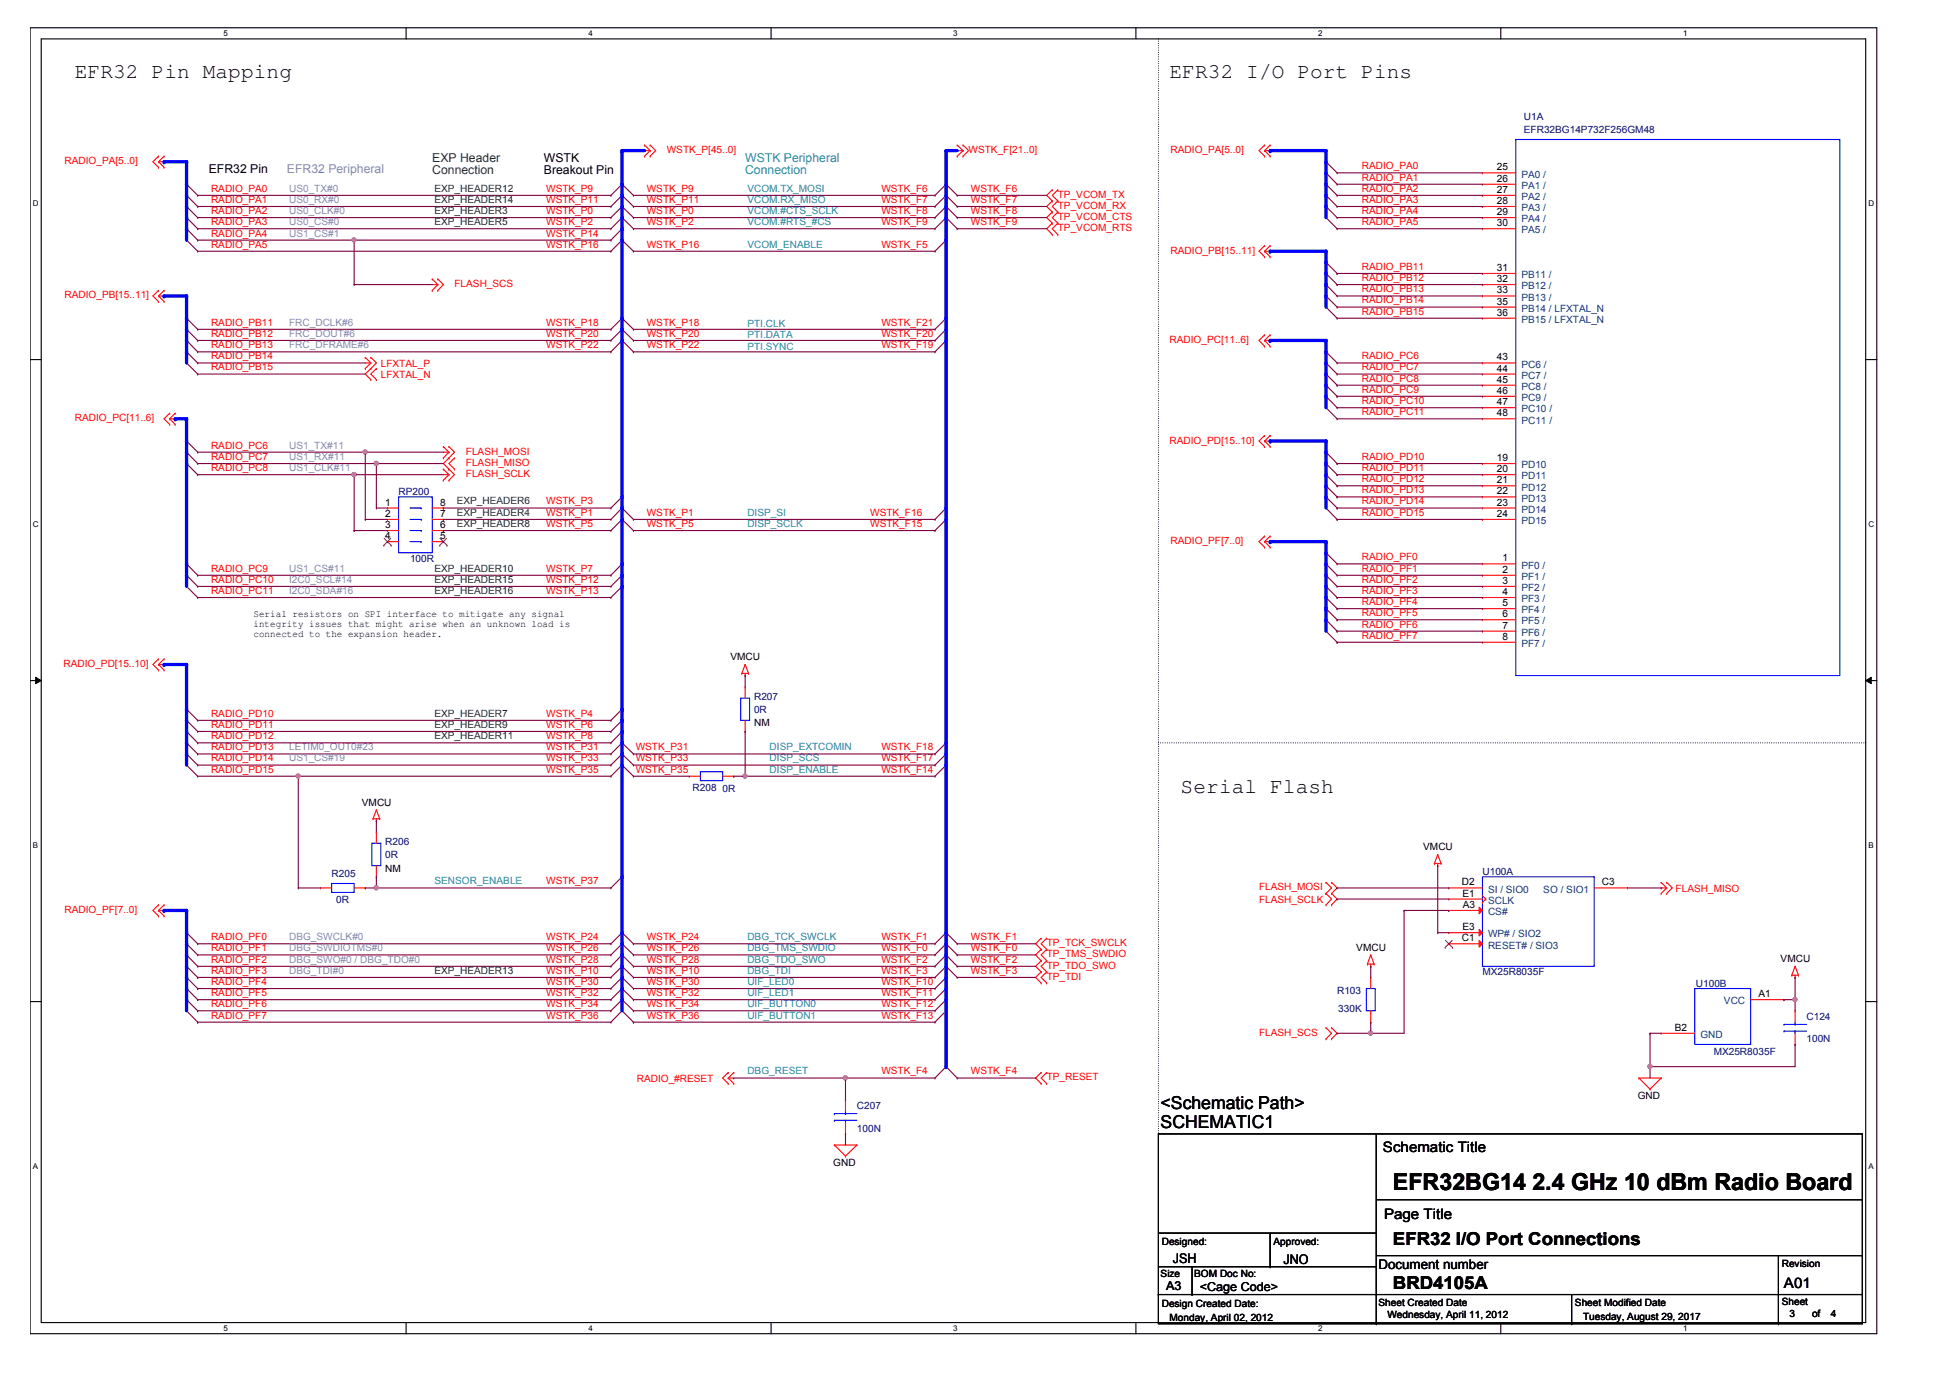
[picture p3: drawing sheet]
<svg xmlns="http://www.w3.org/2000/svg" width="297mm" height="210mm" viewBox="0 0 297 210" stroke-linecap="round" stroke-linejoin="round" font-family="sans-serif">
<defs><g id="words">
<text font-size="3.6" x="212.2" y="181.3">EFR32BG14 2.4 GHz 10 dBm Radio Board</text>
<g font-size="3.2">
<text x="11.4" y="11.9">EFR32 Pin Mapping</text>
<text x="178.2" y="11.9">EFR32 I/O Port Pins</text>
<text x="179.8" y="120.8">Serial Flash</text>
</g>
<g font-size="2.7">
<text x="176.8" y="171.7">SCHEMATIC1</text>
<text x="176.8" y="168.9">&lt;Schematic Path&gt;</text>
<text x="212.2" y="189.7">EFR32 I/O Port Connections</text>
<text x="212.2" y="196.3">BRD4105A</text>
</g>
<g font-size="2.2">
<text x="210.7" y="175.4">Schematic Title</text>
<text x="210.8" y="185.6">Page Title</text>
<text x="271.8" y="196.2">A01</text>
</g>
<g font-size="2">
<text x="178.7" y="192.3">JSH</text>
<text x="195.5" y="192.5">JNO</text>
<text x="210" y="193.3">Document number</text>
</g>
<g font-size="1.9">
<text x="31.8" y="26.3">EFR32 Pin</text>
<text x="82.9" y="24.6">WSTK</text>
<text x="82.9" y="26.5">Breakout Pin</text>
<text x="177.6" y="196.5">A3</text>
<text x="182.8" y="196.7">&lt;Cage Code&gt;</text>
</g>
<text font-size="1.9" fill="#8080c0" x="43.7" y="26.3">EFR32 Peripheral</text>
<g font-size="1.9" fill="#008000">
<text x="65.8" y="24.6">EXP Header</text>
<text x="65.8" y="26.5">Connection</text>
</g>
<g font-size="1.9" fill="#0080ff">
<text x="113.5" y="24.6">WSTK Peripheral</text>
<text x="113.5" y="26.5">Connection</text>
</g>
<g font-size="1.5" fill="#f00">
<text x="101.6" y="23.3">WSTK_P[45..0]</text>
<text x="147.5" y="23.3">WSTK_F[21..0]</text>
<text x="178.3" y="23.3">RADIO_PA[5..0]</text>
<text x="9.8" y="25">RADIO_PA[5..0]</text>
<text x="32.1" y="29.2">RADIO_PA0</text>
<text x="83.2" y="29.2">WSTK_P9</text>
<text x="98.5" y="29.2">WSTK_P9</text>
<text x="134.3" y="29.2">WSTK_F6</text>
<text x="147.9" y="29.2">WSTK_F6</text>
<text x="207.4" y="29.2">RADIO_PA2</text>
<text x="207.4" y="27.5">RADIO_PA1</text>
<text x="207.4" y="25.8">RADIO_PA0</text>
<text x="32.1" y="30.9">RADIO_PA1</text>
<text x="32.1" y="32.6">RADIO_PA2</text>
<text x="32.1" y="34.3">RADIO_PA3</text>
<text x="83.2" y="30.9">WSTK_P11</text>
<text x="83.2" y="32.6">WSTK_P0</text>
<text x="83.2" y="34.3">WSTK_P2</text>
<text x="98.5" y="30.9">WSTK_P11</text>
<text x="98.5" y="32.6">WSTK_P0</text>
<text x="98.5" y="34.3">WSTK_P2</text>
<text x="134.3" y="30.9">WSTK_F7</text>
<text x="134.3" y="32.6">WSTK_F8</text>
<text x="134.3" y="34.3">WSTK_F9</text>
<text x="147.9" y="30.9">WSTK_F7</text>
<text x="147.9" y="32.6">WSTK_F8</text>
<text x="147.9" y="34.3">WSTK_F9</text>
<text x="161.1" y="30.1">TP_VCOM_TX</text>
<text x="161.1" y="31.8">TP_VCOM_RX</text>
<text x="161.1" y="33.5">TP_VCOM_CTS</text>
<text x="161.1" y="35.2">TP_VCOM_RTS</text>
<text x="207.4" y="30.9">RADIO_PA3</text>
<text x="207.4" y="32.6">RADIO_PA4</text>
<text x="207.4" y="34.3">RADIO_PA5</text>
<text x="32.1" y="36">RADIO_PA4</text>
<text x="32.1" y="37.7">RADIO_PA5</text>
<text x="83.2" y="37.7">WSTK_P16</text>
<text x="83.2" y="36">WSTK_P14</text>
<text x="98.5" y="37.7">WSTK_P16</text>
<text x="134.3" y="37.7">WSTK_F5</text>
<text x="178.3" y="38.6">RADIO_PB[15..11]</text>
<text x="207.4" y="41.1">RADIO_PB11</text>
<text x="9.8" y="45.4">RADIO_PB[15..11]</text>
<text x="69.2" y="43.7">FLASH_SCS</text>
<text x="207.4" y="46.2">RADIO_PB14</text>
<text x="207.4" y="42.8">RADIO_PB12</text>
<text x="207.4" y="47.9">RADIO_PB15</text>
<text x="207.4" y="44.5">RADIO_PB13</text>
<text x="32.1" y="49.6">RADIO_PB11</text>
<text x="32.1" y="51.3">RADIO_PB12</text>
<text x="32.1" y="53">RADIO_PB13</text>
<text x="83.2" y="49.6">WSTK_P18</text>
<text x="83.2" y="51.3">WSTK_P20</text>
<text x="83.2" y="53">WSTK_P22</text>
<text x="98.5" y="49.6">WSTK_P18</text>
<text x="98.5" y="53">WSTK_P22</text>
<text x="98.5" y="51.3">WSTK_P20</text>
<text x="134.3" y="49.6">WSTK_F21</text>
<text x="134.3" y="53">WSTK_F19</text>
<text x="134.3" y="51.3">WSTK_F20</text>
<text x="178.2" y="52.2">RADIO_PC[11..6]</text>
<text x="32.1" y="54.7">RADIO_PB14</text>
<text x="32.1" y="56.4">RADIO_PB15</text>
<text x="58" y="55.8">LFXTAL_P</text>
<text x="58" y="57.5">LFXTAL_N</text>
<text x="207.4" y="54.7">RADIO_PC6</text>
<text x="207.4" y="56.4">RADIO_PC7</text>
<text x="207.4" y="59.8">RADIO_PC9</text>
<text x="207.4" y="58.1">RADIO_PC8</text>
<text x="11.4" y="64.2">RADIO_PC[11..6]</text>
<text x="207.4" y="63.2">RADIO_PC11</text>
<text x="207.4" y="61.6">RADIO_PC10</text>
<text x="32.1" y="68.3">RADIO_PC6</text>
<text x="32.1" y="70.1">RADIO_PC7</text>
<text x="32.1" y="71.8">RADIO_PC8</text>
<text x="71" y="71">FLASH_MISO</text>
<text x="71" y="69.3">FLASH_MOSI</text>
<text x="178.2" y="67.6">RADIO_PD[15..10]</text>
<text x="207.4" y="70.1">RADIO_PD10</text>
<text x="207.4" y="71.8">RADIO_PD11</text>
<text x="71" y="72.7">FLASH_SCLK</text>
<text x="83.2" y="76.8">WSTK_P3</text>
<text x="207.4" y="73.4">RADIO_PD12</text>
<text x="207.4" y="75.1">RADIO_PD13</text>
<text x="207.4" y="76.8">RADIO_PD14</text>
<text x="83.2" y="80.3">WSTK_P5</text>
<text x="83.2" y="78.6">WSTK_P1</text>
<text x="98.5" y="80.3">WSTK_P5</text>
<text x="98.5" y="78.6">WSTK_P1</text>
<text x="132.6" y="80.3">WSTK_F15</text>
<text x="132.6" y="78.6">WSTK_F16</text>
<text x="178.3" y="82.9">RADIO_PF[7..0]</text>
<text x="207.4" y="78.6">RADIO_PD15</text>
<text x="32.1" y="87.1">RADIO_PC9</text>
<text x="32.1" y="88.8">RADIO_PC10</text>
<text x="83.2" y="87.1">WSTK_P7</text>
<text x="83.2" y="88.8">WSTK_P12</text>
<text x="207.4" y="85.3">RADIO_PF0</text>
<text x="207.4" y="87.1">RADIO_PF1</text>
<text x="207.4" y="88.8">RADIO_PF2</text>
<text x="32.1" y="90.5">RADIO_PC11</text>
<text x="83.2" y="90.5">WSTK_P13</text>
<text x="207.4" y="90.5">RADIO_PF3</text>
<text x="207.4" y="92.2">RADIO_PF4</text>
<text x="207.4" y="93.9">RADIO_PF5</text>
<text x="207.4" y="95.6">RADIO_PF6</text>
<text x="9.7" y="101.6">RADIO_PD[15..10]</text>
<text x="207.4" y="97.3">RADIO_PF7</text>
<text x="32.1" y="112.6">RADIO_PD12</text>
<text x="32.1" y="110.9">RADIO_PD11</text>
<text x="32.1" y="109.2">RADIO_PD10</text>
<text x="83.2" y="112.6">WSTK_P8</text>
<text x="83.2" y="110.9">WSTK_P6</text>
<text x="83.2" y="109.2">WSTK_P4</text>
<text x="32.1" y="114.3">RADIO_PD13</text>
<text x="32.1" y="116">RADIO_PD14</text>
<text x="32.1" y="117.7">RADIO_PD15</text>
<text x="83.2" y="114.3">WSTK_P31</text>
<text x="83.2" y="116">WSTK_P33</text>
<text x="83.2" y="117.7">WSTK_P35</text>
<text x="96.8" y="117.7">WSTK_P35</text>
<text x="96.8" y="114.3">WSTK_P31</text>
<text x="96.8" y="116">WSTK_P33</text>
<text x="134.3" y="117.7">WSTK_F14</text>
<text x="134.3" y="116">WSTK_F17</text>
<text x="134.3" y="114.3">WSTK_F18</text>
<text x="83.2" y="134.7">WSTK_P37</text>
<text x="191.8" y="135.6">FLASH_MOSI</text>
<text x="191.8" y="137.5">FLASH_SCLK</text>
<text x="255.2" y="135.8">FLASH_MISO</text>
<text x="9.8" y="139">RADIO_PF[7..0]</text>
<text x="32.1" y="143.2">RADIO_PF0</text>
<text x="83.2" y="143.2">WSTK_P24</text>
<text x="98.5" y="143.2">WSTK_P24</text>
<text x="134.3" y="143.2">WSTK_F1</text>
<text x="147.9" y="143.2">WSTK_F1</text>
<text x="32.1" y="144.9">RADIO_PF1</text>
<text x="32.1" y="146.6">RADIO_PF2</text>
<text x="32.1" y="148.3">RADIO_PF3</text>
<text x="83.2" y="144.9">WSTK_P26</text>
<text x="83.2" y="146.6">WSTK_P28</text>
<text x="83.2" y="148.3">WSTK_P10</text>
<text x="98.5" y="148.3">WSTK_P10</text>
<text x="98.5" y="144.9">WSTK_P26</text>
<text x="98.5" y="146.6">WSTK_P28</text>
<text x="134.3" y="148.3">WSTK_F3</text>
<text x="134.3" y="144.9">WSTK_F0</text>
<text x="134.3" y="146.6">WSTK_F2</text>
<text x="147.9" y="148.3">WSTK_F3</text>
<text x="147.9" y="146.6">WSTK_F2</text>
<text x="147.9" y="144.9">WSTK_F0</text>
<text x="159.4" y="144.1">TP_TCK_SWCLK</text>
<text x="159.4" y="147.5">TP_TDO_SWO</text>
<text x="159.4" y="149.3">TP_TDI</text>
<text x="159.4" y="145.8">TP_TMS_SWDIO</text>
<text x="32.1" y="153.4">RADIO_PF6</text>
<text x="32.1" y="155.2">RADIO_PF7</text>
<text x="32.1" y="150">RADIO_PF4</text>
<text x="32.1" y="151.7">RADIO_PF5</text>
<text x="83.2" y="153.4">WSTK_P34</text>
<text x="83.2" y="155.2">WSTK_P36</text>
<text x="83.2" y="150">WSTK_P30</text>
<text x="83.2" y="151.7">WSTK_P32</text>
<text x="98.5" y="155.2">WSTK_P36</text>
<text x="98.5" y="153.4">WSTK_P34</text>
<text x="98.5" y="150">WSTK_P30</text>
<text x="98.5" y="151.7">WSTK_P32</text>
<text x="134.3" y="155.2">WSTK_F13</text>
<text x="134.3" y="153.4">WSTK_F12</text>
<text x="134.3" y="150">WSTK_F10</text>
<text x="134.3" y="151.7">WSTK_F11</text>
<text x="191.8" y="157.8">FLASH_SCS</text>
<text x="97" y="164.8">RADIO_#RESET</text>
<text x="134.3" y="163.7">WSTK_F4</text>
<text x="147.9" y="163.7">WSTK_F4</text>
<text x="159.4" y="164.5">TP_RESET</text>
</g>
<g font-size="1.5" fill="#000080">
<text x="232.1" y="18.2">U1A</text>
<text x="232.1" y="20.3">EFR32BG14P732F256GM48</text>
<text x="60.7" y="75.4">RP200</text>
<text x="62.5" y="85.6">100R</text>
<text x="114.9" y="106.6">R207</text>
<text x="114.9" y="108.6">0R</text>
<text x="105.5" y="120.5">R208</text>
<text x="110.1" y="120.6">0R</text>
<text x="58.7" y="128.7">R206</text>
<text x="58.7" y="130.7">0R</text>
<text x="50.5" y="133.6">R205</text>
<text x="51.2" y="137.5">0R</text>
<text x="225.8" y="133.3">U100A</text>
<text x="225.8" y="148.6">MX25R8035F</text>
<text x="203.7" y="151.5">R103</text>
<text x="203.8" y="154.2">330K</text>
<text x="258.3" y="150.3">U100B</text>
<text x="275.2" y="155.4">C124</text>
<text x="261" y="160.7">MX25R8035F</text>
<text x="275.2" y="158.8">100N</text>
<text x="130.5" y="169">C207</text>
<text x="130.5" y="172.4">100N</text>
</g>
<g font-size="1.5" fill="#8080c0">
<text x="44" y="29.2">US0_TX#0</text>
<text x="44" y="30.9">US0_RX#0</text>
<text x="44" y="32.6">US0_CLK#0</text>
<text x="44" y="34.3">US0_CS#0</text>
<text x="44" y="36">US1_CS#1</text>
<text x="44" y="49.6">FRC_DCLK#6</text>
<text x="44" y="51.3">FRC_DOUT#6</text>
<text x="44" y="53">FRC_DFRAME#6</text>
<text x="44" y="68.3">US1_TX#11</text>
<text x="44" y="70.1">US1_RX#11</text>
<text x="44" y="71.8">US1_CLK#11</text>
<text x="44" y="87.1">US1_CS#11</text>
<text x="44" y="88.8">I2C0_SCL#14</text>
<text x="44" y="90.5">I2C0_SDA#16</text>
<text x="44" y="114.3">LETIM0_OUT0#23</text>
<text x="44" y="116">US1_CS#19</text>
<text x="44" y="143.2">DBG_SWCLK#0</text>
<text x="44" y="144.9">DBG_SWDIOTMS#0</text>
<text x="44" y="146.6">DBG_SWO#0 / DBG_TDO#0</text>
<text x="44" y="148.3">DBG_TDI#0</text>
</g>
<g font-size="1.5" fill="#008000">
<text x="66.2" y="29.2">EXP_HEADER12</text>
<text x="66.2" y="30.9">EXP_HEADER14</text>
<text x="66.2" y="32.6">EXP_HEADER3</text>
<text x="66.2" y="34.3">EXP_HEADER5</text>
<text x="69.6" y="76.8">EXP_HEADER6</text>
<text x="69.6" y="80.3">EXP_HEADER8</text>
<text x="69.6" y="78.6">EXP_HEADER4</text>
<text x="66.2" y="87.1">EXP_HEADER10</text>
<text x="66.2" y="88.8">EXP_HEADER15</text>
<text x="66.2" y="90.5">EXP_HEADER16</text>
<text x="66.2" y="112.6">EXP_HEADER11</text>
<text x="66.2" y="110.9">EXP_HEADER9</text>
<text x="66.2" y="109.2">EXP_HEADER7</text>
<text x="66.2" y="148.3">EXP_HEADER13</text>
</g>
<g font-size="1.5" fill="#0080ff">
<text x="113.8" y="29.2">VCOM.TX_MOSI</text>
<text x="113.8" y="30.9">VCOM.RX_MISO</text>
<text x="113.8" y="32.6">VCOM.#CTS_SCLK</text>
<text x="113.8" y="34.3">VCOM.#RTS_#CS</text>
<text x="113.8" y="37.7">VCOM_ENABLE</text>
<text x="113.8" y="49.8">PTI.CLK</text>
<text x="113.8" y="53.3">PTI.SYNC</text>
<text x="113.8" y="51.5">PTI.DATA</text>
<text x="113.8" y="80.3">DISP_SCLK</text>
<text x="113.8" y="78.6">DISP_SI</text>
<text x="117.2" y="117.7">DISP_ENABLE</text>
<text x="117.2" y="116">DISP_SCS</text>
<text x="117.2" y="114.3">DISP_EXTCOMIN</text>
<text x="66.2" y="134.7">SENSOR_ENABLE</text>
<text x="113.8" y="143.2">DBG_TCK_SWCLK</text>
<text x="113.8" y="148.3">DBG_TDI</text>
<text x="113.8" y="144.9">DBG_TMS_SWDIO</text>
<text x="113.8" y="146.6">DBG_TDO_SWO</text>
<text x="113.8" y="155.2">UIF_BUTTON1</text>
<text x="113.8" y="153.4">UIF_BUTTON0</text>
<text x="113.8" y="150">UIF_LED0</text>
<text x="113.8" y="151.7">UIF_LED1</text>
<text x="113.8" y="163.7">DBG_RESET</text>
</g>
<g font-size="1.5">
<text x="228" y="29.4">27</text>
<text x="228" y="25.9">25</text>
<text x="228" y="27.7">26</text>
<text x="228" y="31.1">28</text>
<text x="228" y="32.8">29</text>
<text x="228" y="34.5">30</text>
<text x="228" y="41.3">31</text>
<text x="228" y="44.7">33</text>
<text x="228" y="43">32</text>
<text x="228" y="46.4">35</text>
<text x="228" y="48.1">36</text>
<text x="228" y="54.9">43</text>
<text x="228" y="56.6">44</text>
<text x="228" y="58.3">45</text>
<text x="228" y="60">46</text>
<text x="228" y="61.7">47</text>
<text x="228" y="63.4">48</text>
<text x="228" y="70.2">19</text>
<text x="228" y="71.9">20</text>
<text x="58.7" y="77">1</text>
<text x="67" y="77">8</text>
<text x="228" y="73.6">21</text>
<text x="228" y="75.3">22</text>
<text x="228" y="77">23</text>
<text x="58.7" y="78.7">2</text>
<text x="58.7" y="80.4">3</text>
<text x="58.7" y="82.1">4</text>
<text x="67" y="82.1">5</text>
<text x="67" y="80.4">6</text>
<text x="67" y="78.7">7</text>
<text x="228" y="78.7">24</text>
<text x="228.9" y="85.5">1</text>
<text x="228.9" y="87.2">2</text>
<text x="228.9" y="88.9">3</text>
<text x="38.6" y="93.9">Serial resistors on SPI interface to mitigate any signal</text>
<text x="38.6" y="95.5">integrity issues that might arise when an unknown load is</text>
<text x="228.9" y="90.6">4</text>
<text x="228.9" y="92.3">5</text>
<text x="228.9" y="94">6</text>
<text x="228.9" y="95.8">7</text>
<text x="38.6" y="97">connected to the expansion header.</text>
<text x="111.3" y="100.6">VMCU</text>
<text x="228.9" y="97.5">8</text>
<text x="114.9" y="110.6">NM</text>
<text x="55.1" y="122.7">VMCU</text>
<text x="216.8" y="129.5">VMCU</text>
<text x="58.7" y="132.8">NM</text>
<text x="222.7" y="134.9">D2</text>
<text x="222.8" y="136.6">E1</text>
<text x="244" y="134.9">C3</text>
<text x="222.7" y="143.4">C1</text>
<text x="222.8" y="141.7">E3</text>
<text x="222.8" y="138.3">A3</text>
<text x="206.6" y="144.8">VMCU</text>
<text x="271.2" y="146.5">VMCU</text>
<text x="267.9" y="151.9">A1</text>
<text x="255.1" y="157">B2</text>
<text x="249.5" y="167.5">GND</text>
<text x="126.9" y="177.7">GND</text>
<text x="177" y="189.6">Designed:</text>
<text x="194" y="189.6">Approved:</text>
<text x="176.8" y="194.5">Size</text>
<text x="181.9" y="194.5">BOM Doc No:</text>
<text x="271.4" y="193">Revision</text>
<text x="177" y="199.1">Design Created Date:</text>
<text x="178.2" y="201.2">Monday, April 02, 2012</text>
<text x="210" y="199">Sheet Created Date</text>
<text x="211.3" y="200.8">Wednesday, April 11, 2012</text>
<text x="239.9" y="199">Sheet Modified Date</text>
<text x="241.1" y="201">Tuesday, August 29, 2017</text>
<text x="271.4" y="198.8">Sheet</text>
<text x="272.6" y="200.7">3</text>
<text x="276" y="200.7">of</text>
<text x="278.9" y="200.7">4</text>
</g>
<g font-size="1.5" fill="#004080">
<text x="231.7" y="27.1">PA0 /</text>
<text x="231.7" y="28.8">PA1 /</text>
<text x="231.7" y="30.5">PA2 /</text>
<text x="231.7" y="32.2">PA3 /</text>
<text x="231.7" y="33.9">PA4 /</text>
<text x="231.7" y="35.6">PA5 /</text>
<text x="231.7" y="45.8">PB13 /</text>
<text x="231.7" y="42.4">PB11 /</text>
<text x="231.7" y="44.1">PB12 /</text>
<text x="231.7" y="47.5">PB14 / LFXTAL_N</text>
<text x="231.7" y="49.2">PB15 / LFXTAL_N</text>
<text x="231.7" y="56">PC6 /</text>
<text x="231.7" y="57.7">PC7 /</text>
<text x="231.7" y="59.4">PC8 /</text>
<text x="231.7" y="61.1">PC9 /</text>
<text x="231.7" y="62.8">PC10 /</text>
<text x="231.7" y="64.5">PC11 /</text>
<text x="231.7" y="71.3">PD10</text>
<text x="231.7" y="73">PD11</text>
<text x="231.7" y="74.7">PD12</text>
<text x="231.7" y="76.4">PD13</text>
<text x="231.7" y="78.1">PD14</text>
<text x="231.7" y="79.8">PD15</text>
<text x="231.7" y="86.6">PF0 /</text>
<text x="231.7" y="88.3">PF1 /</text>
<text x="231.7" y="90">PF2 /</text>
<text x="231.7" y="91.7">PF3 /</text>
<text x="231.7" y="93.4">PF4 /</text>
<text x="231.7" y="95.1">PF5 /</text>
<text x="231.7" y="96.9">PF6 /</text>
<text x="231.7" y="98.6">PF7 /</text>
<text x="226.7" y="136">SI / SIO0</text>
<text x="226.7" y="137.7">SCLK</text>
<text x="235.1" y="136">SO / SIO1</text>
<text x="226.7" y="142.8">WP# / SIO2</text>
<text x="226.7" y="139.4">CS#</text>
<text x="226.7" y="144.5">RESET# / SIO3</text>
<text x="262.6" y="153">VCC</text>
<text x="259" y="158.1">GND</text>
</g>
<g font-size="1.2">
<text x="34" y="5.5">5</text>
<text x="89.6" y="5.5">4</text>
<text x="145.2" y="5.5">3</text>
<text x="200.8" y="5.5">2</text>
<text x="256.4" y="5.5">1</text>
<text x="5" y="31.5">D</text>
<text x="284.6" y="31.5">D</text>
<text x="5" y="80.3">C</text>
<text x="284.6" y="80.3">C</text>
<text x="5" y="129.2">B</text>
<text x="284.6" y="129.2">B</text>
<text x="5" y="178.1">A</text>
<text x="284.6" y="178.1">A</text>
<text x="34" y="202.7">5</text>
<text x="89.6" y="202.7">4</text>
<text x="145.2" y="202.7">3</text>
<text x="200.8" y="202.7">2</text>
<text x="256.4" y="202.7">1</text>
</g>
</g></defs>
<path d="M4.6 4.2h281.3v199h-281.3zM6.3 5.9h277.9v195.6h-277.9z" fill="none" stroke="#000" stroke-width=".17"/>
<g fill="#fff">
<path d="M34 4.4h.7v1.4h-.7z"/>
<path d="M34 201.6h.7v1.4h-.7z"/>
</g>
<path d="M61.9 4.2v1.7M61.9 201.5v1.7" fill="none" stroke="#000" stroke-width=".17"/>
<g fill="#fff">
<path d="M89.6 4.4h.7v1.4h-.7z"/>
<path d="M89.6 201.6h.7v1.4h-.7z"/>
</g>
<path d="M117.4 4.2v1.7M117.4 201.5v1.7" fill="none" stroke="#000" stroke-width=".17"/>
<g fill="#fff">
<path d="M145.2 4.4h.7v1.4h-.7z"/>
<path d="M145.2 201.6h.7v1.4h-.7z"/>
</g>
<path d="M173 4.2v1.7M173 201.5v1.7" fill="none" stroke="#000" stroke-width=".17"/>
<g fill="#fff">
<path d="M200.8 4.4h.6v1.4h-.6z"/>
<path d="M200.8 201.6h.6v1.4h-.6z"/>
</g>
<path d="M228.6 4.2v1.7M228.6 201.5v1.7" fill="none" stroke="#000" stroke-width=".17"/>
<g fill="#fff">
<path d="M256.4 4.4h.6v1.4h-.6z"/>
<path d="M256.4 201.6h.6v1.4h-.6z"/>
<path d="M5 30.4h.9v1.3h-.9z"/>
<path d="M284.6 30.4h.9v1.3h-.9z"/>
<path d="M5 79.2h.9v1.4h-.9z"/>
<path d="M284.6 79.2h.9v1.4h-.9z"/>
</g>
<path d="M4.6 54.8h1.7M284.2 54.8h1.7" fill="none" stroke="#000" stroke-width=".17"/>
<g fill="#fff">
<path d="M5 128.1h.8v1.4h-.8z"/>
<path d="M284.6 128.1h.8v1.4h-.8z"/>
</g>
<path d="M4.6 103.7h1.7M284.2 103.7h1.7" fill="none" stroke="#000" stroke-width=".17"/>
<path d="M5.4 103.2l.9 .5-.9 .4zM284.2 103.7l.8-.5v.9z" fill="#000"/>
<path d="M5.4 103.2l.9 .5-.9 .4zM284.2 103.7l.8-.5v.9z" fill="none" stroke="#000" stroke-width=".15"/>
<g fill="#fff">
<path d="M5 177h.8v1.3h-.8z"/>
<path d="M284.6 177h.8v1.3h-.8z"/>
</g>
<g fill="none" stroke="#000" stroke-width=".17">
<path d="M4.6 152.6h1.7M284.2 152.6h1.7M176.5 172.7h107.2v28.9h-107.2zM209.6 172.7v28.9M176.5 197.2h.1M176.5 197.2h107.2M176.5 193h33.1M176.5 187.8h33.1M181.6 197.2h.1M181.6 193v4.2M193.5 193h.1M193.5 187.8v5.2"/>
<path d="M209.6 197.2h.1M209.6 193h.1M209.6 187.8h.1M209.6 182.8h74.1M209.6 191.3h74.1M239.4 197.2v4.4M270.9 197.2h.1M270.9 191.3v10.3M283.7 182.8h.1M283.7 191.3h.1M209.6 201.6h.1M239.4 201.6h.1"/>
<path d="M270.9 201.6h.1"/>
</g>
<path d="M176.5 5.9v195.6M176.5 113.2h107.7M284.2 113.2h.1M176.5 201.5h.1" fill="none" stroke="#000" stroke-width=".17" stroke-dasharray="0 .3"/>
<g fill="none" stroke="#f00" stroke-width=".17">
<path d="M24.1 23.8h.1M24.1 25.5h.1M24.1 24.6h.1M24.1 23.8l-.8 .8 .8 .9M24.1 24.6l.9 .9M24.1 24.6h.9M25 23.8h.1M25 25.5h.1M25 23.8l-.9 .8M98.2 22.1h.1M98.2 23.8h.1M98.2 22.9h.8"/>
<path d="M98.2 22.1l.8 .8M99 22.1h.1M99 23.8h.1M99 22.9h.1M99 22.1l.9 .8-.9 .9M99 22.9l-.8 .9M145.8 22.1h.1M145.8 23.8h.1M145.8 22.9h.9M145.8 22.1l.9 .8M146.7 22.1h.1M146.7 23.8h.1"/>
<path d="M146.7 22.9h.1M146.7 22.1l.8 .8-.8 .9M146.7 22.9l-.9 .9M160.3 30.6h.1M160.3 28.9h.1M160.3 32.3h.1M160.3 34h.1M160.3 35.7h.1M160.3 28.9l-.9 .9 .9 .8M160.3 30.6l-.9 .9 .9 .8M160.3 32.3l-.9 .8 .9 .9M160.3 34l-.9 .8 .9 .9"/>
<path d="M161.1 30.6h.1M161.1 28.9h.1M161.1 32.3h.1M161.1 34h.1M161.1 35.7h.1M161.1 28.9l-.8 .9 .8 .8M161.1 30.6l-.8 .9 .8 .8M161.1 32.3l-.8 .8 .8 .9M161.1 34l-.8 .8 .8 .9M192.6 22.1h.1M192.6 23.8h.1M192.6 22.9h.1"/>
<path d="M192.6 37.4h.1M192.6 39.1h.1M192.6 38.3h.1M192.6 22.1l-.8 .8 .8 .9M192.6 22.9l.9 .9M192.6 22.9h.9M192.6 37.4l-.8 .9 .8 .8M192.6 38.3l.9 .8M192.6 38.3h.9M193.5 22.1h.1M193.5 23.8h.1M193.5 37.4h.1"/>
<path d="M193.5 39.1h.1M193.5 22.1l-.9 .8M193.5 37.4l-.9 .9M225.8 29.8h.1M225.8 31.5h.1M225.8 33.1h.1M225.8 26.3h.1M225.8 28.1h.1M225.8 34.8h.1M225.8 29.8h5.1M225.8 31.5h5.1M225.8 33.1h5.1"/>
<path d="M225.8 26.3h5.1M225.8 28.1h5.1M225.8 34.8h5.1M24.1 44.2h.1M24.1 45.9h.1M24.1 45.1h.1M24.1 44.2l-.8 .9 .8 .8M24.1 45.1l.9 .8M24.1 45.1h.9M25 44.2h.1M25 45.9h.1M25 44.2l-.9 .9"/>
<path d="M55.6 54.4h.1M55.6 56.1h.1M55.6 54.4l.9 .9M55.6 55.3h.9M56.5 54.4h.1M56.5 56.1h.1M56.5 55.3h.1M56.5 57.8h.1M56.5 54.4l.8 .9-1.7 1.7 .9 .8M56.5 55.3l-.9 .8M57.3 56.1h.1M57.3 57.8h.1"/>
<path d="M57.3 56.1l-.8 .9 .8 .8M65.8 44.2h.1M65.8 42.5h.1M65.8 42.5l.9 .8M65.8 43.3h.9M66.7 44.2h.1M66.7 42.5h.1M66.7 43.3h.1M66.7 42.5l.8 .8-.8 .9M66.7 43.3l-.9 .9M192.6 52.7h.1M192.6 51h.1"/>
<path d="M192.6 51.9h.1M192.6 51l-.8 .9 .8 .8M192.6 51.9l.9 .8M192.6 51.9h.9M193.5 52.7h.1M193.5 51h.1M193.5 51l-.9 .9M225.8 45.1h.1M225.8 41.7h.1M225.8 43.3h.1M225.8 55.3h.1M225.8 57h.1"/>
<path d="M225.8 46.8h.1M225.8 48.5h.1M225.8 58.7h.1M225.8 43.3h5.1M225.8 55.3h5.1M225.8 45.1h5.1M225.8 41.7h5.1M225.8 57h5.1M225.8 46.8h5.1M225.8 48.5h5.1M225.8 58.7h5.1M25.8 64.6h.1"/>
<path d="M25.8 62.9h.1M25.8 63.8h.1M25.8 62.9l-.8 .9 .8 .8M25.8 63.8l.9 .8M25.8 63.8h.9M26.7 64.6h.1M26.7 62.9h.1M26.7 62.9l-.9 .9M59 77.4h.1M59 79.1h.1M59 77.4h1.7M59 79.1h1.7"/>
<path d="M65.8 77.4h1.7M65.8 79.1h1.7M67.5 69.8h.1M67.5 68h.1M67.5 73.2h.1M67.5 71.5h.1M67.5 79.1h.1M67.5 77.4h.1M67.5 68l.9 .9M67.5 68.9h.9M67.5 71.5l.9 .8M67.5 72.3h.9"/>
<path d="M68.4 71.5h.1M68.4 69.8h.1M68.4 68h.1M68.4 68.9h.1M68.4 73.2h.1M68.4 72.3h.1M68.4 69.8l-.9 .8 1.7 1.7-.8 .9M68.4 68l.8 .9-.8 .9M68.4 68.9l-.9 .9M68.4 72.3l-.9 .9M69.2 71.5h.1M69.2 69.8h.1"/>
<path d="M69.2 69.8l-.8 .8 .8 .9M192.6 68h.1M192.6 66.3h.1M192.6 67.2h.1M192.6 66.3l-.8 .9 .8 .8M192.6 67.2l.9 .8M192.6 67.2h.9M193.5 68h.1M193.5 66.3h.1M193.5 66.3l-.9 .9M225.8 60.4h.1M225.8 62.1h.1"/>
<path d="M225.8 63.8h.1M225.8 70.6h.1M225.8 72.3h.1M225.8 74h.1M225.8 75.7h.1M225.8 77.4h.1M225.8 79.1h.1M225.8 63.8h5.1M225.8 72.3h5.1M225.8 60.4h5.1M225.8 62.1h5.1M225.8 70.6h5.1"/>
<path d="M225.8 74h5.1M225.8 75.7h5.1M225.8 77.4h5.1M225.8 79.1h5.1M59 80.8h.1M59 82.5h.1M59 82.5h1.7M59 80.8h1.7M65.8 82.5h1.7M65.8 80.8h1.7M67.5 82.5h.1M67.5 80.8h.1"/>
<path d="M192.6 83.4h.1M192.6 81.7h.1M192.6 82.5h.1M192.6 81.7l-.8 .8 .8 .9M192.6 82.5l.9 .9M192.6 82.5h.9M193.5 83.4h.1M193.5 81.7h.1M193.5 81.7l-.9 .8M225.8 85.9h.1M225.8 87.6h.1M225.8 89.3h.1"/>
<path d="M225.8 91h.1M225.8 92.7h.1M225.8 94.4h.1M225.8 96.1h.1M225.8 97.8h.1M225.8 85.9h5.1M225.8 87.6h5.1M225.8 89.3h5.1M225.8 91h5.1M225.8 92.7h5.1M225.8 94.4h5.1M225.8 96.1h5.1"/>
<path d="M225.8 97.8h5.1M24.1 102.1h.1M24.1 100.4h.1M24.1 101.2h.1M24.1 100.4l-.8 .8 .8 .9M24.1 101.2l.9 .9M24.1 101.2h.9M25 102.1h.1M25 100.4h.1M25 100.4l-.9 .8M105 118.2h.1M105 118.2h1.7"/>
<path d="M110.1 118.2h1.7M111.8 118.2h.1M113 102.6h.1M113 102.6h1M113.5 102.9h.1M113.5 101.2h.1M113.5 104.6h.1M113.5 111.4h.1M113.5 102.6v.3M113.5 104.6v1.7M113.5 109.7v1.7M113.5 101.2l-.5 1.4"/>
<path d="M113.5 101.2l.5 1.4M114 102.6h.1M24.1 139.5h.1M24.1 137.8h.1M24.1 138.7h.1M24.1 137.8l-.8 .9 .8 .8M24.1 138.7l.9 .8M24.1 138.7h.9M25 139.5h.1M25 137.8h.1M25 137.8l-.9 .9M48.8 135.3h.1"/>
<path d="M48.8 135.3h1.7M53.9 135.3h1.7M55.6 135.3h.1M56.8 124.7h.1M56.8 124.7h1M57.3 125.1h.1M57.3 123.4h.1M57.3 126.7h.1M57.3 133.6h.1M57.3 124.7v.4M57.3 126.7v1.7M57.3 131.9v1.7"/>
<path d="M57.3 123.4l-.5 1.3M57.3 123.4l.5 1.3M57.8 124.7h.1M202 136.1h.1M202 134.4h.1M202 137.8h.1M202 134.4l.8 .9-.8 .8M202 136.1l.8 .8-.8 .9M202.8 136.1h.1M202.8 134.4h.1M202.8 137.8h.1M202.8 134.4l.9 .9-.9 .8"/>
<path d="M202.8 136.1l.9 .8-.9 .9M218.5 131.5h.1M218.5 131.5h1M219 131.9h.1M219 130.2h.1M219 131.5v.4M219 130.2l-.5 1.3M219 130.2l.5 1.3M219.5 131.5h.1M220.7 135.3h.1M220.7 136.9h.1M220.7 135.3h5.1"/>
<path d="M220.7 136.9h5.1M225.8 137.5h.1M225.8 136.4l.5 .5M226.3 136.9h.1M226.3 136.9l-.5 .6M253 136.1h.1M253 134.4h.1M253 134.4l.9 .9M253 135.3h.9M253.9 136.1h.1M253.9 134.4h.1M253.9 135.3h.1"/>
<path d="M253.9 134.4l.8 .9-.8 .8M253.9 135.3l-.9 .8M158.6 144.6h.1M158.6 142.9h.1M158.6 148h.1M158.6 146.3h.1M158.6 149.7h.1M158.6 142.9l-.9 .9 .9 .8M158.6 146.3l-.9 .9 .9 .8M158.6 148l-.9 .9 .9 .8M158.6 144.6l-.9 .9 .9 .8M159.4 144.6h.1"/>
<path d="M159.4 142.9h.1M159.4 148h.1M159.4 146.3h.1M159.4 149.7h.1M159.4 142.9l-.8 .9 .8 .8M159.4 146.3l-.8 .9 .8 .8M159.4 148l-.8 .9 .8 .8M159.4 144.6l-.8 .9 .8 .8M202 158.2h.1M202 156.5h.1M202 156.5l.8 .9-.8 .8M202.8 158.2h.1"/>
<path d="M202.8 156.5h.1M202.8 156.5l.9 .9-.9 .8M208.3 146.9h.1M208.3 146.9h1M208.8 147.2h.1M208.8 145.5h.1M208.8 148.9h.1M208.8 155.7h.1M208.8 146.9v.3M208.8 148.9v1.7M208.8 154v1.7M208.8 145.5l-.5 1.4"/>
<path d="M208.8 145.5l.5 1.4M209.3 146.9h.1M272.9 148.5h.1M272.9 148.5h1.1M273.4 148.9h.1M273.4 147.2h.1M273.4 154h.1M273.4 159.1h.1M273.4 148.5v.4M273.4 154v1.7M273.4 157.4v1.7M273.4 147.2l-.5 1.3"/>
<path d="M273.4 147.2l.6 1.3M274 148.5h.1M110.9 163.4h.1M110.9 165.1h.1M110.9 164.2h.1M110.9 164.2h.9M110.9 163.4l-.8 .8 .8 .9M110.9 164.2l.9 .9M111.8 163.4h.1M111.8 165.1h.1M111.8 163.4l-.9 .8M127.1 174.4h.1"/>
<path d="M127.1 174.4h3.4M127.1 174.4l1.7 1.7M128.8 176.1h.1M130.5 174.4h.1M130.5 174.4l-1.7 1.7M158.6 165.1h.1M158.6 163.4h.1M158.6 163.4l-.9 .8 .9 .9M159.4 165.1h.1M159.4 163.4h.1M159.4 163.4l-.8 .8 .8 .9M249.7 164.2h.1"/>
<path d="M249.7 164.2h3.3M249.7 164.2l1.6 1.7M251.3 165.9h.1M253 164.2h.1M253 164.2l-1.7 1.7"/>
</g>
<g fill="none" stroke="#800040" stroke-width=".17">
<path d="M28.4 29.8h.1M28.4 28.1h.1M28.4 31.5h.1M28.4 33.1h.1M28.4 34.8h.1M28.4 36.6h.1M28.4 29.8l1.7 1.7M28.4 28.1l1.7 1.7M28.4 31.5l1.7 1.6M28.4 33.1l1.7 1.7M28.4 34.8l1.7 1.8M28.4 36.6l1.7 1.7"/>
<path d="M93.1 31.5h.1M93.1 33.1h.1M93.1 34.8h.1M93.1 38.3h.1M93.1 29.8h.1M93.1 36.6h.1M94.8 28.1h.1M94.8 29.8h.1M94.8 31.5h.1M94.8 33.1h.1M94.8 36.6h.1M94.8 29.8l-1.7 1.7"/>
<path d="M94.8 28.1l1.7 1.7M94.8 29.8l1.7 1.7M94.8 31.5l1.7 1.6M94.8 33.1l1.7 1.7M94.8 36.6l1.7 1.7M94.8 31.5l-1.7 1.6M94.8 33.1l-1.7 1.7M94.8 36.6l-1.7 1.7M94.8 28.1l-1.7 1.7M94.8 34.8l-1.7 1.8M142.4 38.3h.1M142.4 29.8h.1"/>
<path d="M142.4 31.5h.1M142.4 33.1h.1M142.4 34.8h.1M144.1 33.1h.1M144.1 31.5h.1M144.1 29.8h.1M144.1 28.1h.1M144.1 36.6l-1.7 1.7M144.1 28.1l-1.7 1.7M144.1 29.8l-1.7 1.7M144.1 31.5l-1.7 1.6M144.1 33.1l-1.7 1.7"/>
<path d="M144.1 33.1l1.7 1.7M144.1 31.5l1.7 1.6M144.1 29.8l1.7 1.7M144.1 28.1l1.7 1.7M202 28.1h.1M202 29.8h.1M202 31.5h.1M202 26.3h.1M202 24.6h.1M202 33.1h.1M202 28.1l1.7 1.7M202 29.8l1.7 1.7"/>
<path d="M202 31.5l1.7 1.6M202 40l1.7 1.7M202 26.3l1.7 1.8M202 24.6l1.7 1.7M202 33.1l1.7 1.7M28.4 55.3h.1M28.4 48.5h.1M28.4 50.2h.1M28.4 51.9h.1M28.4 53.6h.1M28.4 55.3l1.7 1.7M28.4 48.5l1.7 1.7"/>
<path d="M28.4 50.2l1.7 1.7M28.4 51.9l1.7 1.7M28.4 53.6l1.7 1.7M93.1 53.6h.1M93.1 50.2h.1M93.1 51.9h.1M94.8 51.9h.1M94.8 48.5h.1M94.8 50.2h.1M94.8 51.9l-1.7 1.7M94.8 51.9l1.7 1.7M94.8 48.5l1.7 1.7"/>
<path d="M94.8 50.2l1.7 1.7M94.8 48.5l-1.7 1.7M94.8 50.2l-1.7 1.7M142.4 51.9h.1M142.4 53.6h.1M142.4 50.2h.1M144.1 50.2l-1.7 1.7M144.1 51.9l-1.7 1.7M144.1 48.5l-1.7 1.7M202 45.1h.1M202 53.6h.1M202 55.3h.1"/>
<path d="M202 43.3h.1M202 46.8h.1M202 45.1l1.7 1.7M202 41.7l1.7 1.6M202 53.6l1.7 1.7M202 55.3l1.7 1.7M202 43.3l1.7 1.8M202 46.8l1.7 1.7M202 58.7l1.7 1.7M202 57l1.7 1.7M203.7 43.3h.1M203.7 41.7h.1"/>
<path d="M203.7 58.7h.1M28.4 67.2h.1M28.4 68.9h.1M28.4 70.6h.1M28.4 67.2l1.7 1.7M28.4 68.9l1.7 1.7M28.4 70.6l1.7 1.7M93.1 79.1h.1M93.1 77.4h.1M94.8 77.4h.1M94.8 79.1h.1M94.8 79.1l-1.7 1.7"/>
<path d="M94.8 77.4l1.7 1.7M94.8 79.1l1.7 1.7M94.8 77.4l-1.7 1.7M94.8 75.7l-1.7 1.7M142.4 79.1h.1M144.1 77.4l-1.7 1.7M144.1 79.1l-1.7 1.7M202 60.4h.1M202 62.1h.1M202 68.9l1.7 1.7M202 70.6l1.7 1.7M202 72.3l1.7 1.7"/>
<path d="M202 74l1.7 1.7M202 75.7l1.7 1.7M202 77.4l1.7 1.7M202 60.4l1.7 1.7M202 62.1l1.7 1.7M203.7 70.6h.1M203.7 72.3h.1M203.7 74h.1M203.7 75.7h.1M203.7 77.4h.1M203.7 79.1h.1M203.7 60.4h.1"/>
<path d="M28.4 85.9h.1M28.4 87.6h.1M28.4 89.3h.1M28.4 85.9l1.7 1.7M28.4 87.6l1.7 1.7M28.4 89.3l1.7 1.7M93.1 87.6h.1M93.1 89.3h.1M93.1 91h.1M93.1 80.8h.1M94.8 85.9l-1.7 1.7M94.8 87.6l-1.7 1.7"/>
<path d="M94.8 89.3l-1.7 1.7M142.4 80.8h.1M202 84.2h.1M202 85.9h.1M202 87.6h.1M202 84.2l1.7 1.7M202 85.9l1.7 1.7M202 87.6l1.7 1.7M202 89.3l1.7 1.7M202 91l1.7 1.7M202 92.7l1.7 1.7M202 94.4l1.7 1.7"/>
<path d="M202 96.1l1.7 1.7M203.7 91h.1M203.7 92.7h.1M203.7 94.4h.1M203.7 96.1h.1M203.7 97.8h.1M28.4 116.5h.1M28.4 114.8h.1M28.4 113.2h.1M28.4 111.4h.1M28.4 109.7h.1M28.4 108h.1"/>
<path d="M28.4 116.5l1.7 1.7M28.4 114.8l1.7 1.7M28.4 113.2l1.7 1.6M28.4 111.4l1.7 1.8M28.4 109.7l1.7 1.7M28.4 108l1.7 1.7M93.1 118.2h.1M93.1 116.5h.1M93.1 114.8h.1M93.1 113.2h.1M93.1 109.7h.1M93.1 111.4h.1"/>
<path d="M94.8 113.2h.1M94.8 114.8h.1M94.8 116.5h.1M94.8 116.5l-1.7 1.7M94.8 114.8l-1.7 1.7M94.8 113.2l-1.7 1.6M94.8 113.2l1.7 1.6M94.8 114.8l1.7 1.7M94.8 116.5l1.7 1.7M94.8 111.4l-1.7 1.8M94.8 108l-1.7 1.7M94.8 109.7l-1.7 1.7"/>
<path d="M142.4 116.5h.1M142.4 118.2h.1M142.4 114.8h.1M144.1 114.8l-1.7 1.7M144.1 116.5l-1.7 1.7M144.1 113.2l-1.7 1.6M93.1 135.3h.1M94.8 133.6l-1.7 1.7M28.4 142.1h.1M28.4 143.8h.1M28.4 145.5h.1M28.4 142.1l1.7 1.7"/>
<path d="M28.4 143.8l1.7 1.7M28.4 145.5l1.7 1.7M28.4 147.2l1.7 1.7M28.4 148.9l1.7 1.7M28.4 150.6l1.7 1.7M28.4 152.3l1.7 1.7M28.4 154l1.7 1.7M30.1 148.9h.1M30.1 150.6h.1M30.1 152.3h.1M30.1 154h.1M30.1 155.7h.1"/>
<path d="M93.1 148.9h.1M93.1 143.8h.1M93.1 145.5h.1M93.1 147.2h.1M93.1 150.6h.1M93.1 152.3h.1M93.1 154h.1M93.1 155.7h.1M93.1 155.7l1.7-1.7 1.7 1.7M94.8 142.1h.1M94.8 143.8h.1M94.8 145.5h.1"/>
<path d="M94.8 147.2h.1M94.8 148.9h.1M94.8 150.6h.1M94.8 152.3h.1M94.8 147.2l-1.7 1.7M94.8 142.1l-1.7 1.7M94.8 142.1l1.7 1.7M94.8 143.8l1.7 1.7M94.8 145.5l1.7 1.7M94.8 143.8l-1.7 1.7M94.8 145.5l-1.7 1.7M94.8 147.2l1.7 1.7"/>
<path d="M94.8 148.9l1.7 1.7M94.8 150.6l1.7 1.7M94.8 152.3l1.7 1.7M94.8 148.9l-1.7 1.7M94.8 150.6l-1.7 1.7M94.8 152.3l-1.7 1.7M96.5 155.7h.1M142.4 143.8h.1M142.4 145.5h.1M142.4 147.2h.1M142.4 150.6h.1M142.4 152.3h.1"/>
<path d="M142.4 148.9h.1M142.4 155.7h.1M142.4 154h.1M144.1 142.1h.1M144.1 143.8h.1M144.1 145.5h.1M144.1 147.2h.1M144.1 142.1l-1.7 1.7M144.1 143.8l-1.7 1.7M144.1 145.5l-1.7 1.7M144.1 148.9l-1.7 1.7M144.1 150.6l-1.7 1.7"/>
<path d="M144.1 147.2l-1.7 1.7M144.1 154l-1.7 1.7M144.1 152.3l-1.7 1.7M144.1 142.1l1.7 1.7M144.1 143.8l1.7 1.7M144.1 145.5l1.7 1.7M144.1 147.2l1.7 1.7M142.4 164.2h.1M144.1 162.5h.1M144.1 162.5l-1.7 1.7M144.1 162.5l1.7 1.7"/>
</g>
<g fill="none" stroke="#00f" stroke-width=".17">
<path d="M230.9 21.3h49.4v81.6h-49.4zM60.7 75.7h5.1v8.5h-5.1zM62.5 77.4h1.6M62.5 79.1h1.6M64.1 77.4h.1M64.1 79.1h.1M62.5 80.8h1.6M62.5 82.5h1.6M64.1 80.8h.1M64.1 82.5h.1M106.7 117.6h3.4v1.3h-3.4zM112.8 106.3h1.4v3.4h-1.4z"/>
<path d="M50.5 134.6h3.4v1.3h-3.4zM56.7 128.4h1.3v3.5h-1.3zM225.8 133.6h17v13.6h-17zM208.1 150.6h1.4v3.4h-1.4zM271.8 156h.1M271.8 157.1h.1M271.8 156h3.4M271.8 157.1h3.4M273.4 157.1h.1M273.4 156h.1M273.4 155.7v.3M273.4 157.1v.3"/>
</g>
<path d="M58.5 83.1h.1M58.5 82l1.1 1.1M59.5 82l-1 1.1M59.6 83.1h.1M67 83.1h.1M67 82l1.1 1.1M68 82l-1 1.1M68.1 83.1h.1" fill="none" stroke="#804000" stroke-width=".15"/>
<path d="M225.3 143.3l.5 .5-.5 .5z" fill="#f00"/>
<path d="M242.8 135.3h5.1M247.9 135.3h.1M220.7 143.8h.1M220.7 143.8h5.1M225.3 143.3l.5 .5-.5 .5z" fill="none" stroke="#f00" stroke-width=".17"/>
<path d="M220.1 144.3h.1M220.2 143.3l1 1M221.2 143.3l-1.1 1M221.2 144.3h.1" fill="none" stroke="#804000" stroke-width=".15"/>
<path d="M225.3 141.6l.5 .5-.5 .5z" fill="#f00"/>
<path d="M220.7 142.1h.1M220.7 142.1h5.1M225.3 141.6l.5 .5-.5 .5z" fill="none" stroke="#f00" stroke-width=".17"/>
<path d="M225.3 138.2l.5 .5-.5 .5z" fill="#f00"/>
<path d="M220.7 138.7h.1M220.7 138.7h5.1M225.3 138.2l.5 .5-.5 .5zM253 157.4h.1M253 157.4h5.2M266.7 152.3h5.1M271.8 152.3h.1M128.8 167.6h.1M128.8 172.7h.1M128.8 167.6v1.7M128.8 171v1.7" fill="none" stroke="#f00" stroke-width=".17"/>
<path d="M258.2 150.6h8.5v8.5h-8.5zM127.1 169.6h.1M127.1 170.6h.1M127.1 169.6h3.4M127.1 170.6h3.4M128.8 170.6h.1M128.8 169.6h.1M128.8 169.3v.3M128.8 170.6v.4" fill="none" stroke="#00f" stroke-width=".17"/>
<path d="M203.7 70.6h.1M203.7 70.6h22.1" fill="none" stroke="#800040" stroke-width=".17"/>
<path d="M202 68.9v1.7" fill="none" stroke="#00f" stroke-width=".51"/>
<circle cx="202" cy="68.9" r=".25" fill="#00f"/>
<path d="M203.7 72.3h.1M203.7 72.3h22.1" fill="none" stroke="#800040" stroke-width=".17"/>
<path d="M202 70.6v1.7" fill="none" stroke="#00f" stroke-width=".51"/>
<circle cx="202" cy="70.6" r=".25" fill="#00f"/>
<path d="M203.7 74h.1M203.7 74h22.1" fill="none" stroke="#800040" stroke-width=".17"/>
<path d="M202 72.3v1.7" fill="none" stroke="#00f" stroke-width=".51"/>
<circle cx="202" cy="72.3" r=".25" fill="#00f"/>
<path d="M203.7 75.7h.1M203.7 75.7h22.1" fill="none" stroke="#800040" stroke-width=".17"/>
<path d="M202 74v1.7" fill="none" stroke="#00f" stroke-width=".51"/>
<circle cx="202" cy="74" r=".25" fill="#00f"/>
<path d="M203.7 29.8h.1M203.7 31.5h.1M203.7 33.1h.1M203.7 29.8h22.1M203.7 31.5h22.1M203.7 33.1h22.1M203.7 77.4h.1M203.7 77.4h22.1" fill="none" stroke="#800040" stroke-width=".17"/>
<path d="M202 75.7v1.7" fill="none" stroke="#00f" stroke-width=".51"/>
<circle cx="202" cy="75.7" r=".25" fill="#00f"/>
<path d="M203.7 46.8h.1M203.7 46.8h22.1" fill="none" stroke="#800040" stroke-width=".17"/>
<path d="M202 41.7v1.6" fill="none" stroke="#00f" stroke-width=".51"/>
<circle cx="202" cy="41.7" r=".25" fill="#00f"/>
<path d="M202 22.9v1.7" fill="none" stroke="#00f" stroke-width=".51"/>
<circle cx="202" cy="22.9" r=".25" fill="#00f"/>
<path d="M202 29.8v1.7" fill="none" stroke="#00f" stroke-width=".51"/>
<circle cx="202" cy="29.8" r=".25" fill="#00f"/>
<path d="M193.5 22.9h8.5" fill="none" stroke="#00f" stroke-width=".51"/>
<circle cx="193.5" cy="22.9" r=".25" fill="#00f"/>
<path d="M203.7 79.1h.1M203.7 79.1h22.1" fill="none" stroke="#800040" stroke-width=".17"/>
<path d="M193.5 38.3h8.5" fill="none" stroke="#00f" stroke-width=".51"/>
<circle cx="193.5" cy="38.3" r=".25" fill="#00f"/>
<path d="M203.7 85.9h.1M203.7 87.6h.1M203.7 89.3h.1M203.7 85.9h22.1M203.7 87.6h22.1M203.7 89.3h22.1" fill="none" stroke="#800040" stroke-width=".17"/>
<path d="M202 82.5v1.7" fill="none" stroke="#00f" stroke-width=".51"/>
<circle cx="202" cy="82.5" r=".25" fill="#00f"/>
<path d="M202 84.2v1.7" fill="none" stroke="#00f" stroke-width=".51"/>
<circle cx="202" cy="84.2" r=".25" fill="#00f"/>
<path d="M202 85.9v1.7" fill="none" stroke="#00f" stroke-width=".51"/>
<circle cx="202" cy="85.9" r=".25" fill="#00f"/>
<path d="M193.5 82.5h8.5" fill="none" stroke="#00f" stroke-width=".51"/>
<circle cx="193.5" cy="82.5" r=".25" fill="#00f"/>
<path d="M202 87.6v1.7" fill="none" stroke="#00f" stroke-width=".51"/>
<circle cx="202" cy="87.6" r=".25" fill="#00f"/>
<path d="M203.7 91h.1M203.7 91h22.1" fill="none" stroke="#800040" stroke-width=".17"/>
<path d="M202 89.3v1.7" fill="none" stroke="#00f" stroke-width=".51"/>
<circle cx="202" cy="89.3" r=".25" fill="#00f"/>
<path d="M203.7 92.7h.1M203.7 92.7h22.1" fill="none" stroke="#800040" stroke-width=".17"/>
<path d="M202 91v1.7" fill="none" stroke="#00f" stroke-width=".51"/>
<circle cx="202" cy="91" r=".25" fill="#00f"/>
<path d="M203.7 94.4h.1M203.7 94.4h22.1" fill="none" stroke="#800040" stroke-width=".17"/>
<path d="M202 92.7v1.7" fill="none" stroke="#00f" stroke-width=".51"/>
<circle cx="202" cy="92.7" r=".25" fill="#00f"/>
<path d="M203.7 96.1h.1M203.7 96.1h22.1" fill="none" stroke="#800040" stroke-width=".17"/>
<path d="M202 94.4v1.7" fill="none" stroke="#00f" stroke-width=".51"/>
<circle cx="202" cy="94.4" r=".25" fill="#00f"/>
<path d="M203.7 97.8h.1M203.7 97.8h22.1" fill="none" stroke="#800040" stroke-width=".17"/>
<path d="M202 38.3v1.7" fill="none" stroke="#00f" stroke-width=".51"/>
<circle cx="202" cy="38.3" r=".25" fill="#00f"/>
<path d="M202 26.3v1.8" fill="none" stroke="#00f" stroke-width=".51"/>
<circle cx="202" cy="26.3" r=".25" fill="#00f"/>
<path d="M202 28.1v1.7" fill="none" stroke="#00f" stroke-width=".51"/>
<circle cx="202" cy="28.1" r=".25" fill="#00f"/>
<path d="M203.7 43.3h.1M203.7 43.3h22.1" fill="none" stroke="#800040" stroke-width=".17"/>
<path d="M202 24.6v1.7" fill="none" stroke="#00f" stroke-width=".51"/>
<circle cx="202" cy="24.6" r=".25" fill="#00f"/>
<path d="M202 40v1.7" fill="none" stroke="#00f" stroke-width=".51"/>
<circle cx="202" cy="40" r=".25" fill="#00f"/>
<path d="M203.7 28.1h.1M203.7 26.3h.1M203.7 28.1h22.1M203.7 26.3h22.1M203.7 41.7h.1M203.7 55.3h.1M203.7 57h.1M203.7 41.7h22.1M203.7 55.3h22.1M203.7 57h22.1" fill="none" stroke="#800040" stroke-width=".17"/>
<path d="M202 51.9v1.7" fill="none" stroke="#00f" stroke-width=".51"/>
<circle cx="202" cy="51.9" r=".25" fill="#00f"/>
<path d="M202 67.2v1.7" fill="none" stroke="#00f" stroke-width=".51"/>
<circle cx="202" cy="67.2" r=".25" fill="#00f"/>
<path d="M193.5 67.2h8.5" fill="none" stroke="#00f" stroke-width=".51"/>
<circle cx="193.5" cy="67.2" r=".25" fill="#00f"/>
<path d="M202 53.6v1.7" fill="none" stroke="#00f" stroke-width=".51"/>
<circle cx="202" cy="53.6" r=".25" fill="#00f"/>
<path d="M193.5 51.9h8.5" fill="none" stroke="#00f" stroke-width=".51"/>
<circle cx="193.5" cy="51.9" r=".25" fill="#00f"/>
<path d="M203.7 34.8h.1M203.7 34.8h22.1" fill="none" stroke="#800040" stroke-width=".17"/>
<path d="M202 31.5v1.6" fill="none" stroke="#00f" stroke-width=".51"/>
<circle cx="202" cy="31.5" r=".25" fill="#00f"/>
<path d="M203.7 48.5h.1M203.7 45.1h.1M203.7 48.5h22.1M203.7 45.1h22.1" fill="none" stroke="#800040" stroke-width=".17"/>
<path d="M202 43.3v1.8" fill="none" stroke="#00f" stroke-width=".51"/>
<circle cx="202" cy="43.3" r=".25" fill="#00f"/>
<path d="M202 45.1v1.7" fill="none" stroke="#00f" stroke-width=".51"/>
<circle cx="202" cy="45.1" r=".25" fill="#00f"/>
<path d="M203.7 58.7h.1M203.7 58.7h22.1M203.7 63.8h.1M203.7 60.4h.1M203.7 62.1h.1M203.7 63.8h22.1M203.7 60.4h22.1M203.7 62.1h22.1" fill="none" stroke="#800040" stroke-width=".17"/>
<path d="M202 55.3v1.7" fill="none" stroke="#00f" stroke-width=".51"/>
<circle cx="202" cy="55.3" r=".25" fill="#00f"/>
<path d="M202 57v1.7" fill="none" stroke="#00f" stroke-width=".51"/>
<circle cx="202" cy="57" r=".25" fill="#00f"/>
<path d="M202 58.7v1.7" fill="none" stroke="#00f" stroke-width=".51"/>
<circle cx="202" cy="58.7" r=".25" fill="#00f"/>
<path d="M202 60.4v1.7" fill="none" stroke="#00f" stroke-width=".51"/>
<circle cx="202" cy="60.4" r=".25" fill="#00f"/>
<path d="M53.9 36.6h.1M53.9 36.6v6.7M53.9 43.3h.1M53.9 43.3h11.9" fill="none" stroke="#800040" stroke-width=".17"/>
<path d="M144.1 22.9v5.2" fill="none" stroke="#00f" stroke-width=".51"/>
<circle cx="144.1" cy="22.9" r=".25" fill="#00f"/>
<path d="M28.4 24.6v3.5" fill="none" stroke="#00f" stroke-width=".51"/>
<circle cx="28.4" cy="24.6" r=".25" fill="#00f"/>
<path d="M25 24.6h3.4" fill="none" stroke="#00f" stroke-width=".51"/>
<circle cx="25" cy="24.6" r=".25" fill="#00f"/>
<path d="M28.4 28.1v1.7" fill="none" stroke="#00f" stroke-width=".51"/>
<circle cx="28.4" cy="28.1" r=".25" fill="#00f"/>
<path d="M144.1 31.5v1.6" fill="none" stroke="#00f" stroke-width=".51"/>
<circle cx="144.1" cy="31.5" r=".25" fill="#00f"/>
<path d="M96.5 38.3h.1M96.5 38.3h45.9" fill="none" stroke="#800040" stroke-width=".17"/>
<path d="M144.1 29.8v1.7" fill="none" stroke="#00f" stroke-width=".51"/>
<circle cx="144.1" cy="29.8" r=".25" fill="#00f"/>
<path d="M30.1 29.8h.1M30.1 31.5h.1M30.1 33.1h.1M30.1 34.8h.1M30.1 36.6h.1M30.1 29.8h63M30.1 31.5h63M30.1 33.1h63M30.1 34.8h63M30.1 36.6h23.8" fill="none" stroke="#800040" stroke-width=".17"/>
<path d="M28.4 29.8v1.7" fill="none" stroke="#00f" stroke-width=".51"/>
<circle cx="28.4" cy="29.8" r=".25" fill="#00f"/>
<path d="M28.4 31.5v1.6" fill="none" stroke="#00f" stroke-width=".51"/>
<circle cx="28.4" cy="31.5" r=".25" fill="#00f"/>
<path d="M28.4 33.1v1.7" fill="none" stroke="#00f" stroke-width=".51"/>
<circle cx="28.4" cy="33.1" r=".25" fill="#00f"/>
<path d="M30.1 38.3h.1M30.1 38.3h63M96.5 29.8h.1M96.5 31.5h.1M96.5 33.1h.1M96.5 34.8h.1M96.5 29.8h45.9M96.5 31.5h45.9M96.5 33.1h45.9M96.5 34.8h45.9" fill="none" stroke="#800040" stroke-width=".17"/>
<path d="M144.1 36.6v11.9" fill="none" stroke="#00f" stroke-width=".51"/>
<circle cx="144.1" cy="36.6" r=".25" fill="#00f"/>
<path d="M94.8 22.9h3.4" fill="none" stroke="#00f" stroke-width=".51"/>
<circle cx="94.8" cy="22.9" r=".25" fill="#00f"/>
<path d="M28.4 34.8v1.8" fill="none" stroke="#00f" stroke-width=".51"/>
<circle cx="28.4" cy="34.8" r=".25" fill="#00f"/>
<path d="M144.1 28.1v1.7" fill="none" stroke="#00f" stroke-width=".51"/>
<circle cx="144.1" cy="28.1" r=".25" fill="#00f"/>
<path d="M144.1 22.9h1.7" fill="none" stroke="#00f" stroke-width=".51"/>
<circle cx="144.1" cy="22.9" r=".25" fill="#00f"/>
<path d="M94.8 22.9v5.2" fill="none" stroke="#00f" stroke-width=".51"/>
<circle cx="94.8" cy="22.9" r=".25" fill="#00f"/>
<path d="M94.8 28.1v1.7" fill="none" stroke="#00f" stroke-width=".51"/>
<circle cx="94.8" cy="28.1" r=".25" fill="#00f"/>
<path d="M94.8 29.8v1.7" fill="none" stroke="#00f" stroke-width=".51"/>
<circle cx="94.8" cy="29.8" r=".25" fill="#00f"/>
<path d="M94.8 31.5v1.6" fill="none" stroke="#00f" stroke-width=".51"/>
<circle cx="94.8" cy="31.5" r=".25" fill="#00f"/>
<path d="M94.8 33.1v1.7" fill="none" stroke="#00f" stroke-width=".51"/>
<circle cx="94.8" cy="33.1" r=".25" fill="#00f"/>
<path d="M94.8 34.8v1.8" fill="none" stroke="#00f" stroke-width=".51"/>
<circle cx="94.8" cy="34.8" r=".25" fill="#00f"/>
<path d="M53.9 36.6h.1M53.9 36.6h39.2M145.8 29.8h.1M145.8 31.5h.1M145.8 33.1h.1M145.8 34.8h.1M145.8 29.8h13.6M145.8 31.5h13.6M145.8 33.1h13.6M145.8 34.8h13.6" fill="none" stroke="#800040" stroke-width=".17"/>
<circle cx="53.9" cy="36.5" r=".32" fill="#f0f"/>
<circle cx="53.9" cy="36.5" r=".32" fill="none" stroke="#f0f" stroke-width=".17"/>
<path d="M28.4 45.1v3.4" fill="none" stroke="#00f" stroke-width=".51"/>
<circle cx="28.4" cy="45.1" r=".25" fill="#00f"/>
<path d="M25 45.1h3.4" fill="none" stroke="#00f" stroke-width=".51"/>
<circle cx="25" cy="45.1" r=".25" fill="#00f"/>
<path d="M30.1 55.3h.1M30.1 57h.1M30.1 50.2h.1M30.1 51.9h.1M30.1 53.6h.1M30.1 55.3h25.5M30.1 57h25.5M30.1 50.2h63M30.1 51.9h63M30.1 53.6h63M96.5 50.2h.1M96.5 50.2h45.9" fill="none" stroke="#800040" stroke-width=".17"/>
<path d="M28.4 48.5v1.7" fill="none" stroke="#00f" stroke-width=".51"/>
<circle cx="28.4" cy="48.5" r=".25" fill="#00f"/>
<path d="M28.4 50.2v1.7" fill="none" stroke="#00f" stroke-width=".51"/>
<circle cx="28.4" cy="50.2" r=".25" fill="#00f"/>
<path d="M28.4 51.9v1.7" fill="none" stroke="#00f" stroke-width=".51"/>
<circle cx="28.4" cy="51.9" r=".25" fill="#00f"/>
<path d="M28.4 53.6v1.7" fill="none" stroke="#00f" stroke-width=".51"/>
<circle cx="28.4" cy="53.6" r=".25" fill="#00f"/>
<path d="M96.5 53.6h.1M96.5 51.9h.1M96.5 53.6h45.9M96.5 51.9h45.9" fill="none" stroke="#800040" stroke-width=".17"/>
<path d="M144.1 48.5v1.7" fill="none" stroke="#00f" stroke-width=".51"/>
<circle cx="144.1" cy="48.5" r=".25" fill="#00f"/>
<path d="M144.1 50.2v1.7" fill="none" stroke="#00f" stroke-width=".51"/>
<circle cx="144.1" cy="50.2" r=".25" fill="#00f"/>
<path d="M94.8 48.5v1.7" fill="none" stroke="#00f" stroke-width=".51"/>
<circle cx="94.8" cy="48.5" r=".25" fill="#00f"/>
<path d="M94.8 50.2v1.7" fill="none" stroke="#00f" stroke-width=".51"/>
<circle cx="94.8" cy="50.2" r=".25" fill="#00f"/>
<path d="M94.8 87.6v1.7" fill="none" stroke="#00f" stroke-width=".51"/>
<circle cx="94.8" cy="87.6" r=".25" fill="#00f"/>
<path d="M94.8 85.9v1.7" fill="none" stroke="#00f" stroke-width=".51"/>
<circle cx="94.8" cy="85.9" r=".25" fill="#00f"/>
<path d="M30.1 68.9h.1M30.1 68.9h25.5" fill="none" stroke="#800040" stroke-width=".17"/>
<circle cx="55.6" cy="68.8" r=".32" fill="#f0f"/>
<circle cx="55.6" cy="68.8" r=".32" fill="none" stroke="#f0f" stroke-width=".17"/>
<path d="M28.4 87.6v1.7" fill="none" stroke="#00f" stroke-width=".51"/>
<circle cx="28.4" cy="87.6" r=".25" fill="#00f"/>
<path d="M28.4 85.9v1.7" fill="none" stroke="#00f" stroke-width=".51"/>
<circle cx="28.4" cy="85.9" r=".25" fill="#00f"/>
<path d="M96.5 80.8h.1M96.5 80.8h45.9" fill="none" stroke="#800040" stroke-width=".17"/>
<path d="M28.4 63.8v3.4" fill="none" stroke="#00f" stroke-width=".51"/>
<circle cx="28.4" cy="63.8" r=".25" fill="#00f"/>
<path d="M28.4 67.2v1.7" fill="none" stroke="#00f" stroke-width=".51"/>
<circle cx="28.4" cy="67.2" r=".25" fill="#00f"/>
<path d="M26.7 63.8h1.7" fill="none" stroke="#00f" stroke-width=".51"/>
<circle cx="26.7" cy="63.8" r=".25" fill="#00f"/>
<path d="M30.1 70.6h.1M30.1 70.6h27.2" fill="none" stroke="#800040" stroke-width=".17"/>
<circle cx="57.3" cy="70.6" r=".32" fill="#f0f"/>
<circle cx="57.3" cy="70.6" r=".32" fill="none" stroke="#f0f" stroke-width=".17"/>
<path d="M30.1 72.3h.1M30.1 72.3h23.8" fill="none" stroke="#800040" stroke-width=".17"/>
<circle cx="53.9" cy="72.3" r=".32" fill="#f0f"/>
<circle cx="53.9" cy="72.3" r=".32" fill="none" stroke="#f0f" stroke-width=".17"/>
<path d="M30.1 87.6h.1M30.1 87.6h63" fill="none" stroke="#800040" stroke-width=".17"/>
<path d="M28.4 68.9v1.7" fill="none" stroke="#00f" stroke-width=".51"/>
<circle cx="28.4" cy="68.9" r=".25" fill="#00f"/>
<path d="M28.4 70.6v15.3" fill="none" stroke="#00f" stroke-width=".51"/>
<circle cx="28.4" cy="70.6" r=".25" fill="#00f"/>
<path d="M96.5 79.1h.1M96.5 79.1h45.9M30.1 89.3h.1M30.1 89.3h63" fill="none" stroke="#800040" stroke-width=".17"/>
<path d="M94.8 51.9v23.8" fill="none" stroke="#00f" stroke-width=".51"/>
<circle cx="94.8" cy="51.9" r=".25" fill="#00f"/>
<path d="M30.1 91h.1M30.1 91h63" fill="none" stroke="#800040" stroke-width=".17"/>
<path d="M144.1 51.9v25.5" fill="none" stroke="#00f" stroke-width=".51"/>
<circle cx="144.1" cy="51.9" r=".25" fill="#00f"/>
<g fill="none" stroke="#800040" stroke-width=".17">
<path d="M53.9 72.3h.1M53.9 72.3v8.5M53.9 72.3h13.6M55.6 68.9h.1M55.6 79.1h.1M55.6 79.1h3.4M55.6 68.9v10.2M55.6 68.9h11.9M57.3 77.4h.1M57.3 70.6h.1M57.3 77.4h1.7M57.3 70.6v6.8"/>
<path d="M57.3 70.6h10.2M67.5 77.4h.1M67.5 79.1h.1M67.5 77.4h25.6M67.5 79.1h25.6M53.9 80.8h.1M53.9 80.8h5.1M67.5 80.8h.1M67.5 80.8h25.6"/>
</g>
<path d="M94.8 75.7v1.7" fill="none" stroke="#00f" stroke-width=".51"/>
<circle cx="94.8" cy="75.7" r=".25" fill="#00f"/>
<path d="M94.8 77.4v1.7" fill="none" stroke="#00f" stroke-width=".51"/>
<circle cx="94.8" cy="77.4" r=".25" fill="#00f"/>
<path d="M94.8 79.1v6.8" fill="none" stroke="#00f" stroke-width=".51"/>
<circle cx="94.8" cy="79.1" r=".25" fill="#00f"/>
<path d="M144.1 79.1v34.1" fill="none" stroke="#00f" stroke-width=".51"/>
<circle cx="144.1" cy="79.1" r=".25" fill="#00f"/>
<path d="M144.1 77.4v1.7" fill="none" stroke="#00f" stroke-width=".51"/>
<circle cx="144.1" cy="77.4" r=".25" fill="#00f"/>
<path d="M28.4 111.4v1.8" fill="none" stroke="#00f" stroke-width=".51"/>
<circle cx="28.4" cy="111.4" r=".25" fill="#00f"/>
<path d="M28.4 109.7v1.7" fill="none" stroke="#00f" stroke-width=".51"/>
<circle cx="28.4" cy="109.7" r=".25" fill="#00f"/>
<path d="M28.4 101.2v6.8" fill="none" stroke="#00f" stroke-width=".51"/>
<circle cx="28.4" cy="101.2" r=".25" fill="#00f"/>
<path d="M25 101.2h3.4" fill="none" stroke="#00f" stroke-width=".51"/>
<circle cx="25" cy="101.2" r=".25" fill="#00f"/>
<path d="M94.8 116.5v17.1" fill="none" stroke="#00f" stroke-width=".51"/>
<circle cx="94.8" cy="116.5" r=".25" fill="#00f"/>
<path d="M28.4 108v1.7" fill="none" stroke="#00f" stroke-width=".51"/>
<circle cx="28.4" cy="108" r=".25" fill="#00f"/>
<path d="M30.1 114.8h.1M30.1 116.5h.1M30.1 118.2h.1M30.1 114.8h63M30.1 116.5h63M30.1 118.2h15.3" fill="none" stroke="#800040" stroke-width=".17"/>
<path d="M28.4 114.8v1.7" fill="none" stroke="#00f" stroke-width=".51"/>
<circle cx="28.4" cy="114.8" r=".25" fill="#00f"/>
<path d="M28.4 113.2v1.6" fill="none" stroke="#00f" stroke-width=".51"/>
<circle cx="28.4" cy="113.2" r=".25" fill="#00f"/>
<path d="M144.1 114.8v1.7" fill="none" stroke="#00f" stroke-width=".51"/>
<circle cx="144.1" cy="114.8" r=".25" fill="#00f"/>
<g fill="none" stroke="#800040" stroke-width=".17">
<path d="M30.1 113.2h.1M30.1 111.4h.1M30.1 109.7h.1M30.1 113.2h63M30.1 111.4h63M30.1 109.7h63M45.4 118.2h.1M45.4 118.2v17.1M45.4 135.3h.1M45.4 135.3h3.4M57.3 133.6h.1M57.3 135.3h.1"/>
<path d="M57.3 135.3h35.8M57.3 133.6v1.7"/>
</g>
<circle cx="57.3" cy="135.2" r=".32" fill="#f0f"/>
<circle cx="57.3" cy="135.2" r=".32" fill="none" stroke="#f0f" stroke-width=".17"/>
<path d="M45.4 118.2h.1M45.4 118.2h47.7M55.6 135.3h.1M55.6 135.3h1.7M57.3 125.1h.1M57.3 125.1v1.6" fill="none" stroke="#800040" stroke-width=".17"/>
<circle cx="45.4" cy="118.2" r=".32" fill="#f0f"/>
<circle cx="45.4" cy="118.2" r=".32" fill="none" stroke="#f0f" stroke-width=".17"/>
<path d="M113.5 118.2h.1M113.5 111.4h.1M113.5 118.2h28.9M113.5 111.4v6.8" fill="none" stroke="#800040" stroke-width=".17"/>
<circle cx="113.5" cy="118.2" r=".32" fill="#f0f"/>
<circle cx="113.5" cy="118.2" r=".32" fill="none" stroke="#f0f" stroke-width=".17"/>
<path d="M96.5 116.5h.1M96.5 118.2h.1M96.5 114.8h.1M96.5 118.2h8.5M96.5 116.5h45.9M96.5 114.8h45.9M111.8 118.2h.1M111.8 118.2h1.7M113.5 102.9h.1M113.5 102.9v1.7" fill="none" stroke="#800040" stroke-width=".17"/>
<path d="M144.1 113.2v1.6" fill="none" stroke="#00f" stroke-width=".51"/>
<circle cx="144.1" cy="113.2" r=".25" fill="#00f"/>
<path d="M94.8 108v1.7" fill="none" stroke="#00f" stroke-width=".51"/>
<circle cx="94.8" cy="108" r=".25" fill="#00f"/>
<path d="M94.8 109.7v1.7" fill="none" stroke="#00f" stroke-width=".51"/>
<circle cx="94.8" cy="109.7" r=".25" fill="#00f"/>
<path d="M94.8 111.4v1.8" fill="none" stroke="#00f" stroke-width=".51"/>
<circle cx="94.8" cy="111.4" r=".25" fill="#00f"/>
<path d="M94.8 113.2v1.6" fill="none" stroke="#00f" stroke-width=".51"/>
<circle cx="94.8" cy="113.2" r=".25" fill="#00f"/>
<path d="M94.8 114.8v1.7" fill="none" stroke="#00f" stroke-width=".51"/>
<circle cx="94.8" cy="114.8" r=".25" fill="#00f"/>
<path d="M94.8 142.1v1.7" fill="none" stroke="#00f" stroke-width=".51"/>
<circle cx="94.8" cy="142.1" r=".25" fill="#00f"/>
<path d="M144.1 145.5v1.7" fill="none" stroke="#00f" stroke-width=".51"/>
<circle cx="144.1" cy="145.5" r=".25" fill="#00f"/>
<path d="M28.4 147.2v1.7" fill="none" stroke="#00f" stroke-width=".51"/>
<circle cx="28.4" cy="147.2" r=".25" fill="#00f"/>
<path d="M28.4 148.9v1.7" fill="none" stroke="#00f" stroke-width=".51"/>
<circle cx="28.4" cy="148.9" r=".25" fill="#00f"/>
<path d="M28.4 143.8v1.7" fill="none" stroke="#00f" stroke-width=".51"/>
<circle cx="28.4" cy="143.8" r=".25" fill="#00f"/>
<path d="M28.4 145.5v1.7" fill="none" stroke="#00f" stroke-width=".51"/>
<circle cx="28.4" cy="145.5" r=".25" fill="#00f"/>
<path d="M28.4 152.3v1.7" fill="none" stroke="#00f" stroke-width=".51"/>
<circle cx="28.4" cy="152.3" r=".25" fill="#00f"/>
<path d="M28.4 150.6v1.7" fill="none" stroke="#00f" stroke-width=".51"/>
<circle cx="28.4" cy="150.6" r=".25" fill="#00f"/>
<path d="M94.8 143.8v1.7" fill="none" stroke="#00f" stroke-width=".51"/>
<circle cx="94.8" cy="143.8" r=".25" fill="#00f"/>
<path d="M94.8 145.5v1.7" fill="none" stroke="#00f" stroke-width=".51"/>
<circle cx="94.8" cy="145.5" r=".25" fill="#00f"/>
<path d="M94.8 147.2v1.7" fill="none" stroke="#00f" stroke-width=".51"/>
<circle cx="94.8" cy="147.2" r=".25" fill="#00f"/>
<path d="M94.8 148.9v1.7" fill="none" stroke="#00f" stroke-width=".51"/>
<circle cx="94.8" cy="148.9" r=".25" fill="#00f"/>
<path d="M94.8 150.6v1.7" fill="none" stroke="#00f" stroke-width=".51"/>
<circle cx="94.8" cy="150.6" r=".25" fill="#00f"/>
<path d="M94.8 152.3v1.7" fill="none" stroke="#00f" stroke-width=".51"/>
<circle cx="94.8" cy="152.3" r=".25" fill="#00f"/>
<g fill="none" stroke="#800040" stroke-width=".17">
<path d="M30.1 143.8h.1M30.1 145.5h.1M30.1 147.2h.1M30.1 148.9h.1M30.1 154h.1M30.1 155.7h.1M30.1 155.7h63M30.1 143.8h63M30.1 145.5h63M30.1 147.2h63M30.1 148.9h63M30.1 154h63"/>
<path d="M96.5 155.7h.1M96.5 154h.1M96.5 150.6h.1M96.5 152.3h.1M96.5 155.7h45.9M96.5 154h45.9M96.5 150.6h45.9M96.5 152.3h45.9"/>
</g>
<path d="M144.1 148.9v1.7" fill="none" stroke="#00f" stroke-width=".51"/>
<circle cx="144.1" cy="148.9" r=".25" fill="#00f"/>
<path d="M144.1 143.8v1.7" fill="none" stroke="#00f" stroke-width=".51"/>
<circle cx="144.1" cy="143.8" r=".25" fill="#00f"/>
<path d="M144.1 150.6v1.7" fill="none" stroke="#00f" stroke-width=".51"/>
<circle cx="144.1" cy="150.6" r=".25" fill="#00f"/>
<path d="M28.4 138.7v3.4" fill="none" stroke="#00f" stroke-width=".51"/>
<circle cx="28.4" cy="138.7" r=".25" fill="#00f"/>
<path d="M30.1 150.6h.1M30.1 150.6h63M96.5 148.9h.1M96.5 145.5h.1M96.5 147.2h.1M96.5 148.9h45.9M96.5 145.5h45.9M96.5 147.2h45.9" fill="none" stroke="#800040" stroke-width=".17"/>
<path d="M144.1 147.2v1.7" fill="none" stroke="#00f" stroke-width=".51"/>
<circle cx="144.1" cy="147.2" r=".25" fill="#00f"/>
<path d="M30.1 152.3h.1M30.1 152.3h63M96.5 143.8h.1M96.5 143.8h45.9" fill="none" stroke="#800040" stroke-width=".17"/>
<path d="M144.1 142.1v1.7" fill="none" stroke="#00f" stroke-width=".51"/>
<circle cx="144.1" cy="142.1" r=".25" fill="#00f"/>
<path d="M145.8 148.9h.1M145.8 147.2h.1M145.8 143.8h.1M145.8 145.5h.1M145.8 148.9h11.9M145.8 147.2h11.9M145.8 143.8h11.9M145.8 145.5h11.9" fill="none" stroke="#800040" stroke-width=".17"/>
<path d="M144.1 152.3v1.7" fill="none" stroke="#00f" stroke-width=".51"/>
<circle cx="144.1" cy="152.3" r=".25" fill="#00f"/>
<path d="M144.1 154v8.5" fill="none" stroke="#00f" stroke-width=".51"/>
<circle cx="144.1" cy="162.5" r=".25" fill="#00f"/>
<path d="M25 138.7h3.4" fill="none" stroke="#00f" stroke-width=".51"/>
<circle cx="25" cy="138.7" r=".25" fill="#00f"/>
<path d="M28.4 142.1v1.7" fill="none" stroke="#00f" stroke-width=".51"/>
<circle cx="28.4" cy="142.1" r=".25" fill="#00f"/>
<path d="M128.8 172.7h.1M128.8 164.2h.1M128.8 164.2v3.4M128.8 172.7v1.7" fill="none" stroke="#800040" stroke-width=".17"/>
<circle cx="128.8" cy="164.2" r=".32" fill="#f0f"/>
<circle cx="128.8" cy="164.2" r=".32" fill="none" stroke="#f0f" stroke-width=".17"/>
<path d="M111.8 164.2h.1M111.8 164.2h30.6M128.8 164.2h.1M145.8 164.2h.1M145.8 164.2h11.9" fill="none" stroke="#800040" stroke-width=".17"/>
<path d="M94.8 36.6v11.9" fill="none" stroke="#00f" stroke-width=".51"/>
<circle cx="94.8" cy="36.6" r=".25" fill="#00f"/>
<path d="M94.8 89.3v18.7" fill="none" stroke="#00f" stroke-width=".51"/>
<circle cx="94.8" cy="89.3" r=".25" fill="#00f"/>
<path d="M94.8 133.6v8.5" fill="none" stroke="#00f" stroke-width=".51"/>
<circle cx="94.8" cy="133.6" r=".25" fill="#00f"/>
<path d="M144.1 33.1v3.5" fill="none" stroke="#00f" stroke-width=".51"/>
<circle cx="144.1" cy="33.1" r=".25" fill="#00f"/>
<path d="M144.1 116.5v25.6" fill="none" stroke="#00f" stroke-width=".51"/>
<circle cx="144.1" cy="116.5" r=".25" fill="#00f"/>
<path d="M213.9 138.7h.1M213.9 138.7v18.7h-5.1M213.9 138.7h6.8M220.7 138.7h.1M208.8 157.4h.1M219 142.1h.1M219 142.1h1.7" fill="none" stroke="#800040" stroke-width=".17"/>
<circle cx="208.8" cy="157.4" r=".32" fill="#f0f"/>
<circle cx="208.8" cy="157.4" r=".32" fill="none" stroke="#f0f" stroke-width=".17"/>
<path d="M203.7 135.3h.1M203.7 136.9h.1M203.7 135.3h17M203.7 136.9h17M247.9 135.3h5.1M253 135.3h.1M271.8 152.3h.1M271.8 152.3h1.6M273.4 159.1h.1M273.4 152.3h.1M273.4 152.3v1.7M273.4 159.1v3.4" fill="none" stroke="#800040" stroke-width=".17"/>
<circle cx="273.4" cy="152.2" r=".32" fill="#f0f"/>
<circle cx="273.4" cy="152.2" r=".32" fill="none" stroke="#f0f" stroke-width=".17"/>
<path d="M273.4 148.9h.1M273.4 148.9v3.4M251.3 162.5h.1M251.3 162.5h22.1" fill="none" stroke="#800040" stroke-width=".17"/>
<circle cx="251.3" cy="162.4" r=".32" fill="#f0f"/>
<circle cx="251.3" cy="162.4" r=".32" fill="none" stroke="#f0f" stroke-width=".17"/>
<path d="M219 131.9h.1M219 131.9v10.2M203.7 157.4h.1M208.8 147.2h.1M208.8 155.7h.1M208.8 155.7v1.7h-5.1M208.8 147.2v1.7M251.3 157.4h.1M251.3 157.4v6.8M251.3 157.4h1.7M251.3 162.5h.1" fill="none" stroke="#800040" stroke-width=".17"/>
<circle cx="53.9" cy="36.5" r=".32" fill="#f0f"/>
<circle cx="53.9" cy="36.5" r=".32" fill="none" stroke="#f0f" stroke-width=".17"/>
<circle cx="55.6" cy="68.8" r=".32" fill="#f0f"/>
<circle cx="55.6" cy="68.8" r=".32" fill="none" stroke="#f0f" stroke-width=".17"/>
<circle cx="57.3" cy="70.6" r=".32" fill="#f0f"/>
<circle cx="57.3" cy="70.6" r=".32" fill="none" stroke="#f0f" stroke-width=".17"/>
<circle cx="53.9" cy="72.3" r=".32" fill="#f0f"/>
<circle cx="53.9" cy="72.3" r=".32" fill="none" stroke="#f0f" stroke-width=".17"/>
<circle cx="57.3" cy="135.2" r=".32" fill="#f0f"/>
<circle cx="57.3" cy="135.2" r=".32" fill="none" stroke="#f0f" stroke-width=".17"/>
<circle cx="45.4" cy="118.2" r=".32" fill="#f0f"/>
<circle cx="45.4" cy="118.2" r=".32" fill="none" stroke="#f0f" stroke-width=".17"/>
<circle cx="113.5" cy="118.2" r=".32" fill="#f0f"/>
<circle cx="113.5" cy="118.2" r=".32" fill="none" stroke="#f0f" stroke-width=".17"/>
<circle cx="128.8" cy="164.2" r=".32" fill="#f0f"/>
<circle cx="128.8" cy="164.2" r=".32" fill="none" stroke="#f0f" stroke-width=".17"/>
<circle cx="208.8" cy="157.4" r=".32" fill="#f0f"/>
<circle cx="208.8" cy="157.4" r=".32" fill="none" stroke="#f0f" stroke-width=".17"/>
<circle cx="273.4" cy="152.2" r=".32" fill="#f0f"/>
<circle cx="273.4" cy="152.2" r=".32" fill="none" stroke="#f0f" stroke-width=".17"/>
<circle cx="251.3" cy="162.4" r=".32" fill="#f0f"/>
<circle cx="251.3" cy="162.4" r=".32" fill="none" stroke="#f0f" stroke-width=".17"/>
<use href="#words"/>
</svg>
